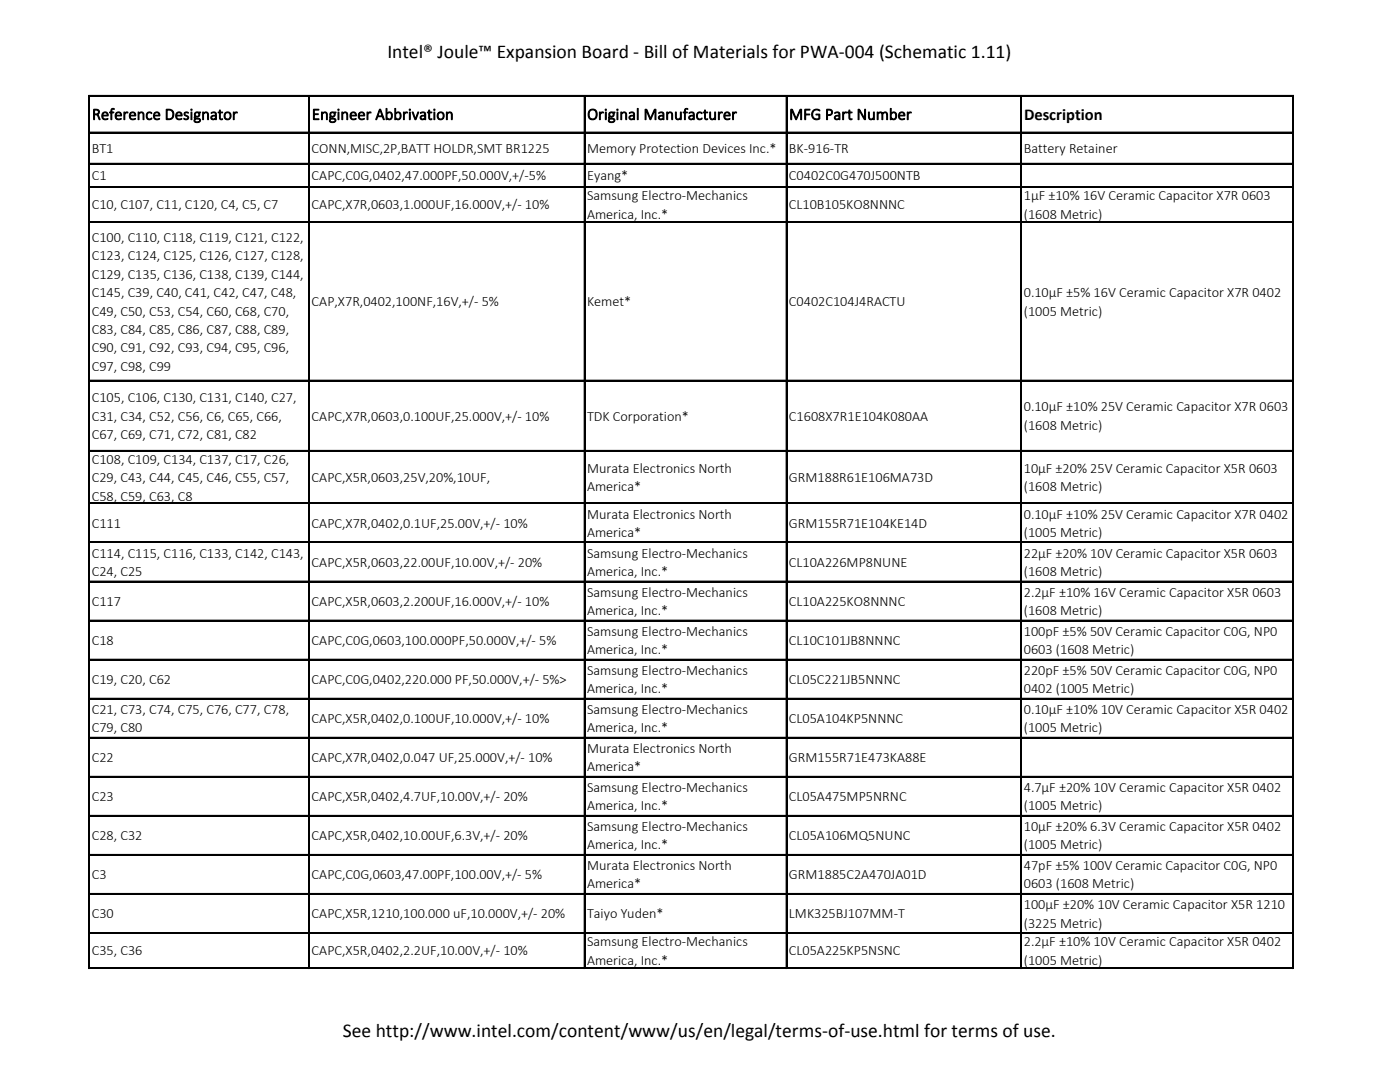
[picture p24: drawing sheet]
<svg xmlns="http://www.w3.org/2000/svg" width="417mm" height="322mm" viewBox="0 0 417 322" stroke-linecap="round" stroke-linejoin="round" font-family="sans-serif">
<defs><g id="words">
<g font-size="5.8">
<text x="115.4" y="17.2">Intel® Joule™ Expansion Board - Bill of Materials for PWA-004 (Schematic 1.11)</text>
<text x="102.1" y="308.7">See http://www.intel.com/content/www/us/en/legal/terms-of-use.html for terms of use.</text>
</g>
<g font-size="4.9">
<text x="27.4" y="35.6">Reference Designator</text>
<text x="92.9" y="35.6">Engineer Abbrivation</text>
<text x="174.9" y="35.6">Original Manufacturer</text>
<text x="235.1" y="35.6">MFG Part Number</text>
<text x="305" y="35.6">Description</text>
</g>
<g font-size="4.2">
<text x="27.4" y="45.6">BT1</text>
<text x="92.8" y="45.6">CONN,MISC,2P,BATT HOLDR,SMT BR1225</text>
<text x="174.9" y="45.6">Memory Protection Devices Inc.*</text>
<text x="235" y="45.6">BK-916-TR</text>
<text x="305" y="45.6">Battery Retainer</text>
<text x="27.4" y="53.7">C1</text>
<text x="92.8" y="53.7">CAPC,C0G,0402,47.000PF,50.000V,+/-5%</text>
<text x="174.9" y="53.7">Eyang*</text>
<text x="235" y="53.7">C0402C0G470J500NTB</text>
<text x="174.9" y="59.7">Samsung Electro-Mechanics</text>
<text x="305" y="59.7">1µF ±10% 16V Ceramic Capacitor X7R 0603</text>
<text x="27.4" y="62.4">C10, C107, C11, C120, C4, C5, C7</text>
<text x="92.8" y="62.4">CAPC,X7R,0603,1.000UF,16.000V,+/- 10%</text>
<text x="174.9" y="65.2">America, Inc.*</text>
<text x="235" y="62.4">CL10B105KO8NNNC</text>
<text x="305" y="65.2">(1608 Metric)</text>
<text x="27.4" y="72">C100, C110, C118, C119, C121, C122,</text>
<text x="27.4" y="77.5">C123, C124, C125, C126, C127, C128,</text>
<text x="27.4" y="83">C129, C135, C136, C138, C139, C144,</text>
<text x="27.4" y="88.5">C145, C39, C40, C41, C42, C47, C48,</text>
<text x="305" y="88.5">0.10µF ±5% 16V Ceramic Capacitor X7R 0402</text>
<text x="27.4" y="94">C49, C50, C53, C54, C60, C68, C70,</text>
<text x="92.8" y="91.2">CAP,X7R,0402,100NF,16V,+/- 5%</text>
<text x="174.9" y="91.2">Kemet*</text>
<text x="235" y="91.2">C0402C104J4RACTU</text>
<text x="305" y="94">(1005 Metric)</text>
<text x="27.4" y="99.5">C83, C84, C85, C86, C87, C88, C89,</text>
<text x="27.4" y="105">C90, C91, C92, C93, C94, C95, C96,</text>
<text x="27.4" y="110.5">C97, C98, C99</text>
<text x="27.4" y="119.8">C105, C106, C130, C131, C140, C27,</text>
<text x="27.4" y="125.3">C31, C34, C52, C56, C6, C65, C66,</text>
<text x="92.8" y="125.3">CAPC,X7R,0603,0.100UF,25.000V,+/- 10%</text>
<text x="174.9" y="125.3">TDK Corporation*</text>
<text x="235" y="125.3">C1608X7R1E104K080AA</text>
<text x="305" y="122.5">0.10µF ±10% 25V Ceramic Capacitor X7R 0603</text>
<text x="27.4" y="130.8">C67, C69, C71, C72, C81, C82</text>
<text x="305" y="128">(1608 Metric)</text>
<text x="27.4" y="138.1">C108, C109, C134, C137, C17, C26,</text>
<text x="27.4" y="143.6">C29, C43, C44, C45, C46, C55, C57,</text>
<text x="92.8" y="143.5">CAPC,X5R,0603,25V,20%,10UF,</text>
<text x="174.9" y="140.8">Murata Electronics North</text>
<text x="235" y="143.5">GRM188R61E106MA73D</text>
<text x="305" y="140.8">10µF ±20% 25V Ceramic Capacitor X5R 0603</text>
<text x="27.4" y="149.1">C58, C59, C63, C8</text>
<text x="174.9" y="146.3">America*</text>
<text x="305" y="146.3">(1608 Metric)</text>
<text x="174.9" y="154.5">Murata Electronics North</text>
<text x="305" y="154.5">0.10µF ±10% 25V Ceramic Capacitor X7R 0402</text>
<text x="27.4" y="157.2">C111</text>
<text x="92.8" y="157.2">CAPC,X7R,0402,0.1UF,25.00V,+/- 10%</text>
<text x="174.9" y="159.9">America*</text>
<text x="235" y="157.2">GRM155R71E104KE14D</text>
<text x="305" y="159.9">(1005 Metric)</text>
<text x="27.4" y="166.1">C114, C115, C116, C133, C142, C143,</text>
<text x="174.9" y="166.1">Samsung Electro-Mechanics</text>
<text x="305" y="166.1">22µF ±20% 10V Ceramic Capacitor X5R 0603</text>
<text x="27.4" y="171.6">C24, C25</text>
<text x="92.8" y="168.8">CAPC,X5R,0603,22.00UF,10.00V,+/- 20%</text>
<text x="174.9" y="171.6">America, Inc.*</text>
<text x="235" y="168.8">CL10A226MP8NUNE</text>
<text x="305" y="171.6">(1608 Metric)</text>
<text x="174.9" y="177.7">Samsung Electro-Mechanics</text>
<text x="305" y="177.7">2.2µF ±10% 16V Ceramic Capacitor X5R 0603</text>
<text x="27.4" y="180.4">C117</text>
<text x="92.8" y="180.4">CAPC,X5R,0603,2.200UF,16.000V,+/- 10%</text>
<text x="174.9" y="183.2">America, Inc.*</text>
<text x="235" y="180.4">CL10A225KO8NNNC</text>
<text x="305" y="183.2">(1608 Metric)</text>
<text x="174.9" y="189.3">Samsung Electro-Mechanics</text>
<text x="305" y="189.3">100pF ±5% 50V Ceramic Capacitor C0G, NP0</text>
<text x="27.4" y="192.1">C18</text>
<text x="92.8" y="192.1">CAPC,C0G,0603,100.000PF,50.000V,+/- 5%</text>
<text x="174.9" y="194.8">America, Inc.*</text>
<text x="235" y="192.1">CL10C101JB8NNNC</text>
<text x="305" y="194.8">0603 (1608 Metric)</text>
<text x="27.4" y="203.7">C19, C20, C62</text>
<text x="92.8" y="203.7">CAPC,C0G,0402,220.000 PF,50.000V,+/- 5%&gt;</text>
<text x="174.9" y="201">Samsung Electro-Mechanics</text>
<text x="235" y="203.7">CL05C221JB5NNNC</text>
<text x="305" y="201">220pF ±5% 50V Ceramic Capacitor C0G, NP0</text>
<text x="174.9" y="206.5">America, Inc.*</text>
<text x="305" y="206.5">0402 (1005 Metric)</text>
<text x="27.4" y="212.6">C21, C73, C74, C75, C76, C77, C78,</text>
<text x="92.8" y="215.3">CAPC,X5R,0402,0.100UF,10.000V,+/- 10%</text>
<text x="174.9" y="212.6">Samsung Electro-Mechanics</text>
<text x="235" y="215.3">CL05A104KP5NNNC</text>
<text x="305" y="212.6">0.10µF ±10% 10V Ceramic Capacitor X5R 0402</text>
<text x="27.4" y="218.1">C79, C80</text>
<text x="174.9" y="218.1">America, Inc.*</text>
<text x="305" y="218.1">(1005 Metric)</text>
<text x="27.4" y="226.9">C22</text>
<text x="92.8" y="226.9">CAPC,X7R,0402,0.047 UF,25.000V,+/- 10%</text>
<text x="174.9" y="224.2">Murata Electronics North</text>
<text x="235" y="226.9">GRM155R71E473KA88E</text>
<text x="174.9" y="229.7">America*</text>
<text x="27.4" y="238.6">C23</text>
<text x="92.8" y="238.6">CAPC,X5R,0402,4.7UF,10.00V,+/- 20%</text>
<text x="174.9" y="235.8">Samsung Electro-Mechanics</text>
<text x="235" y="238.6">CL05A475MP5NRNC</text>
<text x="305" y="235.8">4.7µF ±20% 10V Ceramic Capacitor X5R 0402</text>
<text x="174.9" y="241.3">America, Inc.*</text>
<text x="305" y="241.3">(1005 Metric)</text>
<text x="27.4" y="250.2">C28, C32</text>
<text x="92.8" y="250.2">CAPC,X5R,0402,10.00UF,6.3V,+/- 20%</text>
<text x="174.9" y="247.5">Samsung Electro-Mechanics</text>
<text x="235" y="250.2">CL05A106MQ5NUNC</text>
<text x="305" y="247.5">10µF ±20% 6.3V Ceramic Capacitor X5R 0402</text>
<text x="174.9" y="253">America, Inc.*</text>
<text x="305" y="253">(1005 Metric)</text>
<text x="27.4" y="261.8">C3</text>
<text x="92.8" y="261.8">CAPC,C0G,0603,47.00PF,100.00V,+/- 5%</text>
<text x="174.9" y="259.1">Murata Electronics North</text>
<text x="235" y="261.8">GRM1885C2A470JA01D</text>
<text x="305" y="259.1">47pF ±5% 100V Ceramic Capacitor C0G, NP0</text>
<text x="174.9" y="264.6">America*</text>
<text x="305" y="264.6">0603 (1608 Metric)</text>
<text x="27.4" y="273.4">C30</text>
<text x="92.8" y="273.4">CAPC,X5R,1210,100.000 uF,10.000V,+/- 20%</text>
<text x="174.9" y="273.4">Taiyo Yuden*</text>
<text x="235" y="273.4">LMK325BJ107MM-T</text>
<text x="305" y="270.7">100µF ±20% 10V Ceramic Capacitor X5R 1210</text>
<text x="174.9" y="281.8">Samsung Electro-Mechanics</text>
<text x="305" y="276.2">(3225 Metric)</text>
<text x="305" y="281.8">2.2µF ±10% 10V Ceramic Capacitor X5R 0402</text>
<text x="27.4" y="284.5">C35, C36</text>
<text x="92.8" y="284.5">CAPC,X5R,0402,2.2UF,10.00V,+/- 10%</text>
<text x="174.9" y="287.3">America, Inc.*</text>
<text x="235" y="284.5">CL05A225KP5NSNC</text>
<text x="305" y="287.3">(1005 Metric)</text>
</g>
</g></defs>
<g fill="none" stroke="#000" stroke-width=".3">
<path d="M26.5 28.4v260.1M26.8 28.4h358.5M26.8 39.3h358.5M92 28.7v259.8M174 28.7v259.8M234.2 28.7v259.8M304.1 28.7v259.8M385 28.7v259.8M26.8 48.6h358.5M26.8 55.6h358.5M26.8 66.1h358.5M26.8 113.2h358.5"/>
<path d="M26.8 134.1h358.5M26.8 149.8h358.5M26.8 161.4h358.5M26.8 173.1h358.5M26.8 184.7h358.5M26.8 196.3h358.5M26.8 207.9h358.5M26.8 219.6h358.5M26.8 231.2h358.5M26.8 242.8h358.5M26.8 254.5h358.5M26.8 266.1h358.5"/>
<path d="M26.8 277.7h358.5M26.8 288.2h358.5"/>
</g>
<g fill="none" stroke="#000" stroke-width=".32">
<path d="M26.6 28.4v260.1M26.8 28.5h358.5M26.8 39.5h358.5M92.1 28.7v259.8M174.1 28.7v259.8M234.3 28.7v259.8M304.2 28.7v259.8M385.1 28.7v259.8M26.8 48.8h358.5M26.8 55.7h358.5M26.8 66.2h358.5M26.8 113.3h358.5"/>
<path d="M26.8 134.3h358.5M26.8 149.9h358.5M26.8 161.6h358.5M26.8 173.2h358.5M26.8 184.8h358.5M26.8 196.4h358.5M26.8 208.1h358.5M26.8 219.7h358.5M26.8 231.3h358.5M26.8 243h358.5M26.8 254.6h358.5M26.8 266.2h358.5"/>
<path d="M26.8 277.8h358.5M26.8 288.3h358.5"/>
</g>
<use href="#words"/>
</svg>
